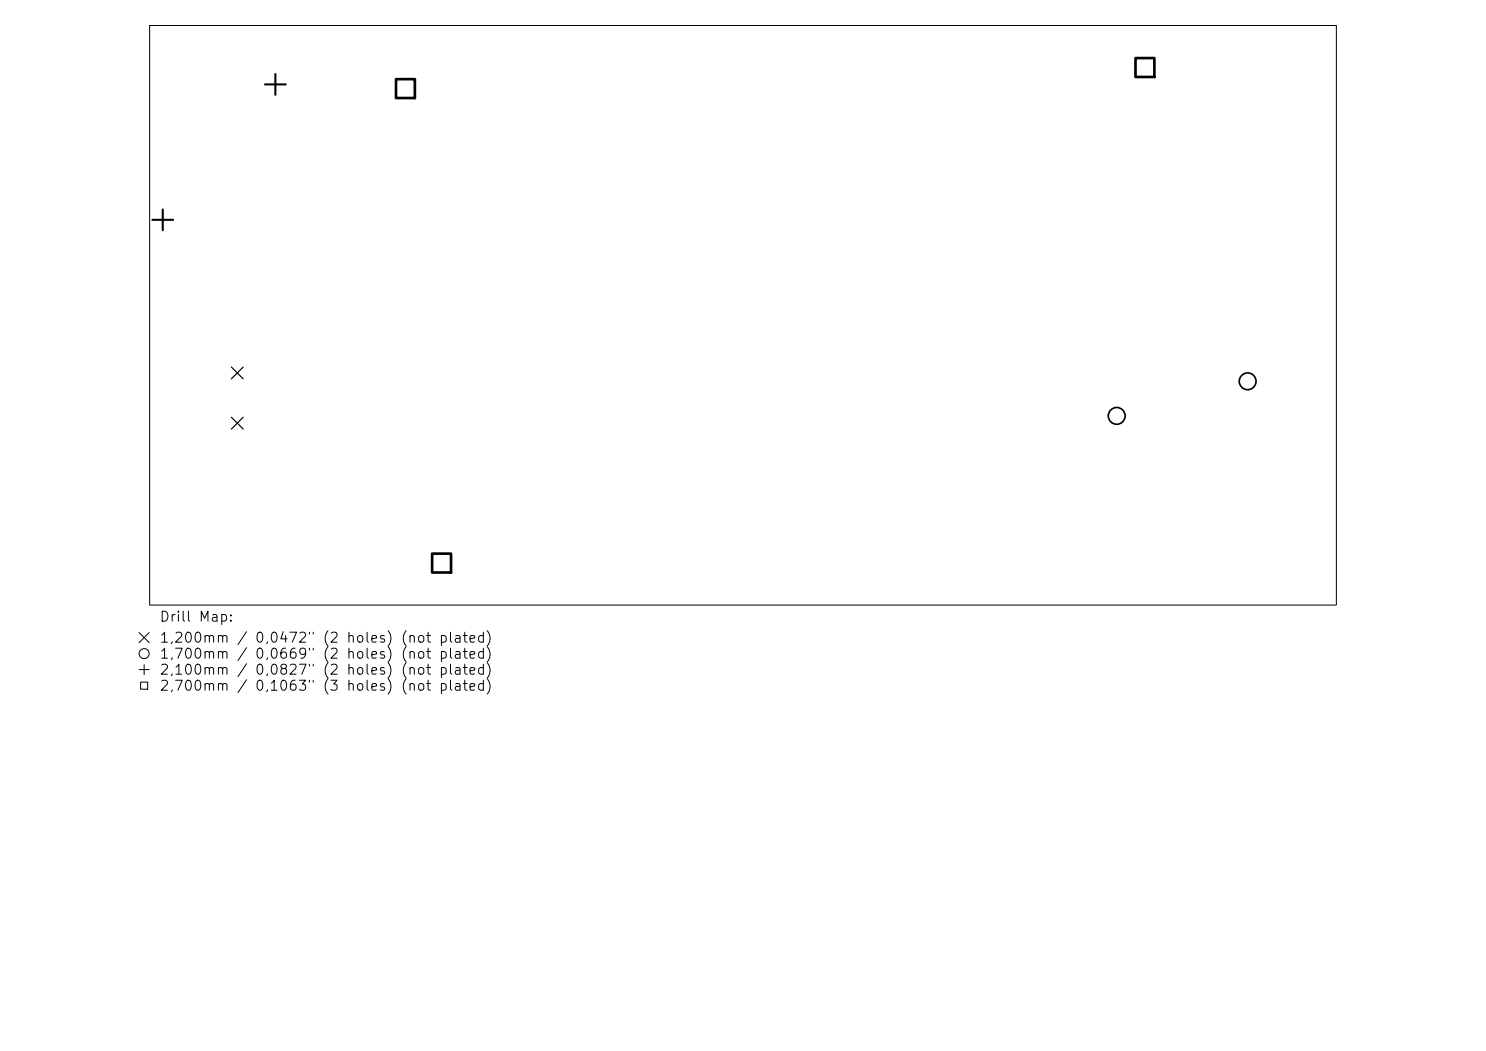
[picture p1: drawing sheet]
<svg xmlns="http://www.w3.org/2000/svg" width="297mm" height="210mm" viewBox="0 0 297 210" stroke-linecap="round" stroke-linejoin="round" font-family="sans-serif">
<defs><g id="words">
<g font-size="2">
<text x="31.7" y="124.7">Drill Map:</text>
<text x="31.7" y="128.9">1,200mm / 0,0472&quot; (2 holes) (not plated)</text>
<text x="31.7" y="132.1">1,700mm / 0,0669&quot; (2 holes) (not plated)</text>
<text x="31.7" y="135.3">2,100mm / 0,0827&quot; (2 holes) (not plated)</text>
<text x="31.7" y="138.5">2,700mm / 0,1063&quot; (3 holes) (not plated)</text>
</g>
</g></defs>
<g fill="none" stroke="#000" stroke-width=".2">
<path d="M29.9 5.1h237.2v115.8h-237.2zM27.8 126.4l2 2M27.8 133.8h2M28.1 136.3h1.4v1.4h-1.4zM28.8 132.8v2M29.8 126.4l-2 2"/>
<circle cx="28.8" cy="130.6" r="1"/>
</g>
<path d="M46.2 73.3l2.4 2.4M48.6 73.3l-2.4 2.4M46.2 83.4l2.4 2.3M48.6 83.4l-2.4 2.3" fill="none" stroke="#000" stroke-width=".24"/>
<g fill="none" stroke="#000" stroke-width=".34">
<circle cx="249.4" cy="76.2" r="1.68"/>
<circle cx="223.2" cy="83.1" r="1.68"/>
</g>
<path d="M53 16.9h4.1M55 14.8v4.1M30.5 43.9h4.1M32.5 41.9v4.1" fill="none" stroke="#000" stroke-width=".41"/>
<path d="M79.1 15.8h3.8v3.8h-3.8zM226.9 11.6h3.8v3.8h-3.8zM86.4 110.6h3.7v3.8h-3.7z" fill="none" stroke="#000" stroke-width=".53"/>
<use href="#words"/>
</svg>
